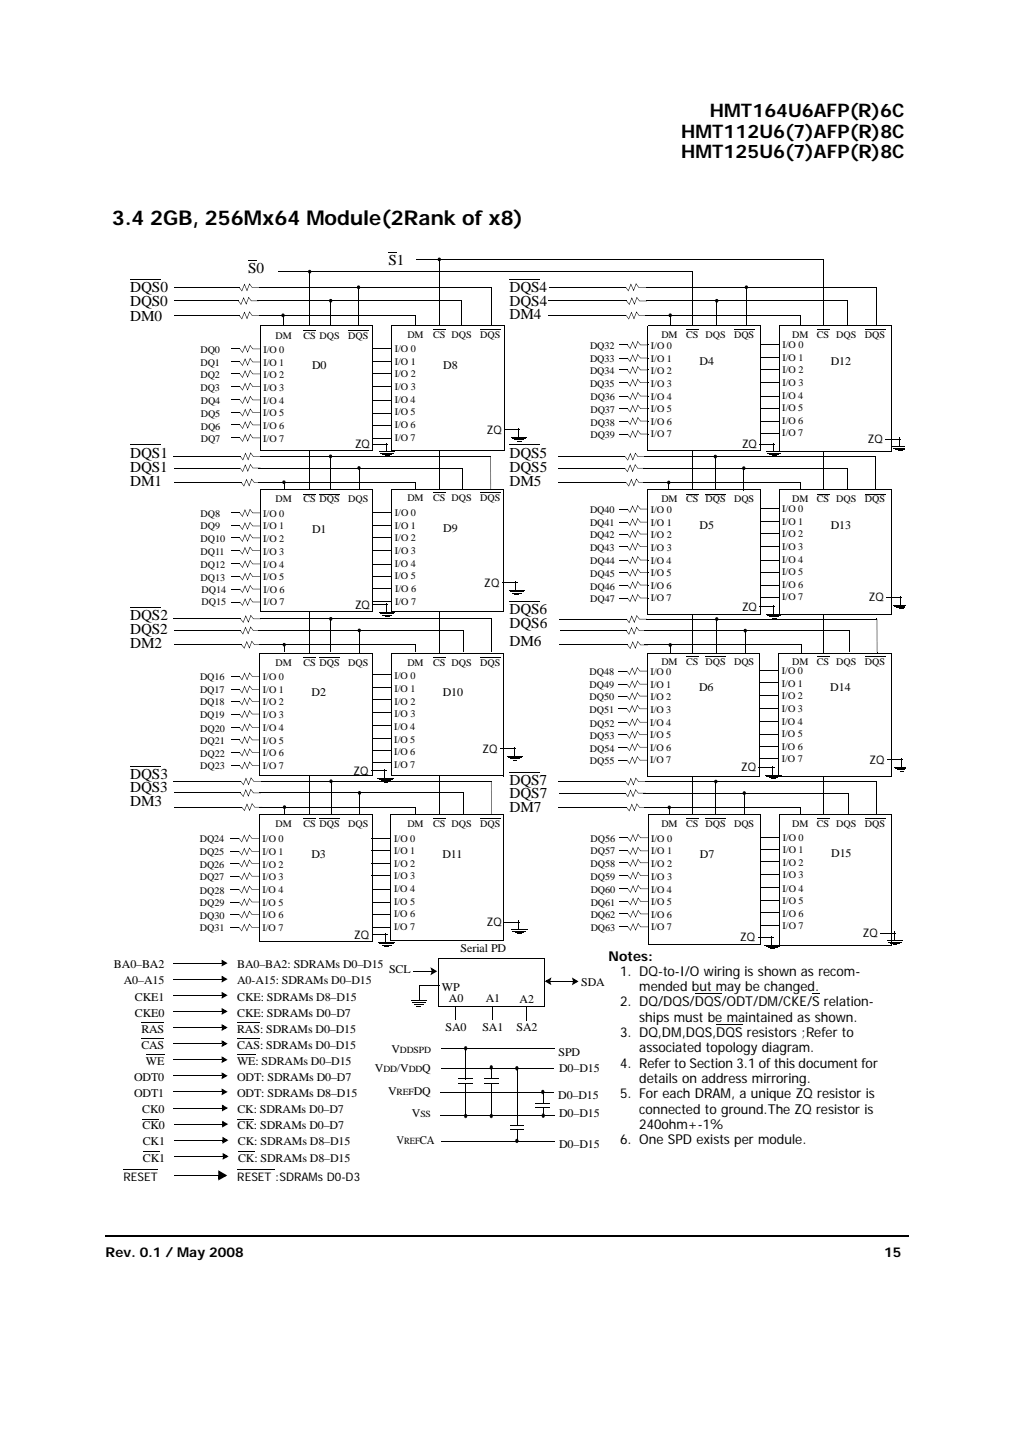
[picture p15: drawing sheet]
<svg xmlns="http://www.w3.org/2000/svg" width="210mm" height="297mm" viewBox="0 0 210 297" stroke-linecap="round" stroke-linejoin="round" font-family="sans-serif">
<defs><g id="words">
<text font-size="4.2" x="23.2" y="46.6">3.4 2GB, 256Mx64 Module(2Rank of x8)</text>
<g font-size="3.9">
<text x="141.3" y="28.6">HMT112U6(7)AFP(R)8C</text>
<text x="147.3" y="24.4">HMT164U6AFP(R)6C</text>
<text x="141.3" y="32.8">HMT125U6(7)AFP(R)8C</text>
</g>
<g font-size="3.1">
<text x="51.5" y="56.7">S0</text>
<text x="80.6" y="54.9">S1</text>
<text x="27" y="63.4">DQS0</text>
<text x="27" y="60.5">DQS0</text>
<text x="105.7" y="63.4">DQS4</text>
<text x="105.7" y="60.5">DQS4</text>
<text x="27" y="66.7">DM0</text>
<text x="105.7" y="66.1">DM4</text>
<text x="27" y="94.9">DQS1</text>
<text x="105.7" y="94.9">DQS5</text>
<text x="27" y="100.8">DM1</text>
<text x="27" y="97.8">DQS1</text>
<text x="105.7" y="100.8">DM5</text>
<text x="105.7" y="97.8">DQS5</text>
<text x="27" y="128.6">DQS2</text>
<text x="27" y="131.4">DQS2</text>
<text x="105.7" y="127.4">DQS6</text>
<text x="105.7" y="130.2">DQS6</text>
<text x="27" y="134.4">DM2</text>
<text x="105.7" y="133.9">DM6</text>
<text x="27" y="161.7">DQS3</text>
<text x="27" y="167.3">DM3</text>
<text x="27" y="164.3">DQS3</text>
<text x="105.7" y="162.8">DQS7</text>
<text x="105.7" y="165.5">DQS7</text>
<text x="105.7" y="168.5">DM7</text>
</g>
<g font-size="2.8">
<text x="126.2" y="199.2">Notes:</text>
<text x="128.6" y="202.4">1. DQ-to-I/O wiring is shown as recom-</text>
<text x="128.6" y="208.8">2. DQ/DQS/DQS/ODT/DM/CKE/S relation-</text>
<text x="132.6" y="205.6">mended but may be changed.</text>
<text x="128.6" y="215.1">3. DQ,DM,DQS,DQS resistors ;Refer to</text>
<text x="132.6" y="211.9">ships must be maintained as shown.</text>
<text x="128.7" y="221.5">4. Refer to Section 3.1 of this document for</text>
<text x="132.6" y="218.3">associated topology diagram.</text>
<text x="128.6" y="227.8">5. For each DRAM, a unique ZQ resistor is</text>
<text x="132.6" y="224.6">details on address mirroring.</text>
<text x="132.6" y="231">connected to ground.The ZQ resistor is</text>
<text x="128.6" y="237.3">6. One SPD exists per module.</text>
<text x="132.6" y="234.2">240ohm+-1%</text>
<text x="21.9" y="260.7">Rev. 0.1 / May 2008</text>
<text x="183.4" y="260.7">15</text>
</g>
<g font-size="2.5">
<text x="101" y="90">ZQ</text>
<text x="73.6" y="93">ZQ</text>
<text x="153.9" y="93">ZQ</text>
<text x="180" y="91.9">ZQ</text>
<text x="100.5" y="121.7">ZQ</text>
<text x="180.2" y="124.7">ZQ</text>
<text x="73.6" y="126.3">ZQ</text>
<text x="153.9" y="126.7">ZQ</text>
<text x="73.3" y="160.7">ZQ</text>
<text x="100.1" y="156.1">ZQ</text>
<text x="153.7" y="160">ZQ</text>
<text x="180.4" y="158.4">ZQ</text>
<text x="73.5" y="194.7">ZQ</text>
<text x="101" y="192.1">ZQ</text>
<text x="153.5" y="195.3">ZQ</text>
<text x="178.9" y="194.4">ZQ</text>
<text x="107.8" y="208">A2</text>
<text x="25.6" y="244.9">RESET</text>
<text x="49.2" y="244.9">RESET :SDRAMs D0-D3</text>
</g>
<g font-size="2.4">
<text x="64.7" y="76.5">D0</text>
<text x="91.9" y="76.5">D8</text>
<text x="145.1" y="75.7">D4</text>
<text x="172.3" y="75.6">D12</text>
<text x="64.7" y="110.5">D1</text>
<text x="91.9" y="110.4">D9</text>
<text x="145.1" y="109.7">D5</text>
<text x="172.3" y="109.6">D13</text>
<text x="145" y="143.3">D6</text>
<text x="172.2" y="143.3">D14</text>
<text x="64.6" y="144.4">D2</text>
<text x="91.8" y="144.3">D10</text>
<text x="64.6" y="178">D3</text>
<text x="91.8" y="178">D11</text>
<text x="145.2" y="177.9">D7</text>
<text x="172.4" y="177.8">D15</text>
<text x="95.5" y="197.5">Serial PD</text>
<text x="23.6" y="200.9">BA0–BA2</text>
<text x="49.2" y="200.9">BA0–BA2: SDRAMs D0–D15</text>
<text x="80.7" y="201.8">SCL</text>
<text x="25.7" y="204.2">A0–A15</text>
<text x="28" y="207.5">CKE1</text>
<text x="49.2" y="204.2">A0-A15: SDRAMs D0–D15</text>
<text x="49.2" y="207.5">CKE: SDRAMs D8–D15</text>
<text x="91.7" y="205.5">WP</text>
<text x="93.1" y="207.9">A0</text>
<text x="100.8" y="207.9">A1</text>
<text x="120.5" y="204.5">SDA</text>
<text x="28" y="210.9">CKE0</text>
<text x="29.3" y="214.2">RAS</text>
<text x="49.2" y="214.2">RAS: SDRAMs D0–D15</text>
<text x="49.2" y="210.9">CKE: SDRAMs D0–D7</text>
<text x="92.4" y="213.8">SA0</text>
<text x="100.1" y="213.8">SA1</text>
<text x="107.1" y="213.8">SA2</text>
<text x="29.3" y="217.6">CAS</text>
<text x="30.3" y="220.9">WE</text>
<text x="49.2" y="217.6">CAS: SDRAMs D0–D15</text>
<text x="49.2" y="220.9">WE: SDRAMs D0–D15</text>
<text x="81.2" y="218.5">V</text>
<text x="115.8" y="219.1">SPD</text>
<text x="27.8" y="224.2">ODT0</text>
<text x="27.8" y="227.6">ODT1</text>
<text x="49.2" y="224.2">ODT: SDRAMs D0–D7</text>
<text x="49.2" y="227.6">ODT: SDRAMs D8–D15</text>
<text x="77.8" y="222.3">V</text>
<text x="80.5" y="227.1">V</text>
<text x="82.3" y="222.3">/V</text>
<text x="85.8" y="227.1">DQ</text>
<text x="87.6" y="222.3">Q</text>
<text x="115.8" y="228">D0–D15</text>
<text x="116" y="222.4">D0–D15</text>
<text x="29.5" y="230.9">CK0</text>
<text x="49.2" y="230.9">CK: SDRAMs D0–D7</text>
<text x="85.4" y="231.6">V</text>
<text x="116" y="231.7">D0–D15</text>
<text x="29.6" y="234.3">CK0</text>
<text x="29.6" y="237.6">CK1</text>
<text x="49.3" y="234.3">CK: SDRAMs D0–D7</text>
<text x="49.3" y="237.6">CK: SDRAMs D8–D15</text>
<text x="82.3" y="237.3">V</text>
<text x="87.1" y="237.3">CA</text>
<text x="116" y="238.1">D0–D15</text>
<text x="29.7" y="240.9">CK1</text>
<text x="49.4" y="240.9">CK: SDRAMs D8–D15</text>
</g>
<g font-size="2.1">
<text x="57.1" y="70.3">DM</text>
<text x="62.9" y="70.3">CS DQS</text>
<text x="72.2" y="70.3">DQS</text>
<text x="84.5" y="70">DM</text>
<text x="89.8" y="70">CS DQS</text>
<text x="99.6" y="70">DQS</text>
<text x="137.2" y="70.1">DM</text>
<text x="142.3" y="70.1">CS</text>
<text x="146.3" y="70.1">DQS</text>
<text x="152.3" y="70.1">DQS</text>
<text x="164.3" y="70.1">DM</text>
<text x="169.4" y="70.1">CS DQS</text>
<text x="179.4" y="70.1">DQS</text>
<text x="41.6" y="73.2">DQ0</text>
<text x="41.6" y="75.8">DQ1</text>
<text x="54.6" y="73.2">I/O 0</text>
<text x="54.6" y="75.8">I/O 1</text>
<text x="81.9" y="73">I/O 0</text>
<text x="81.9" y="75.6">I/O 1</text>
<text x="122.4" y="72.4">DQ32</text>
<text x="122.4" y="75">DQ33</text>
<text x="122.4" y="77.6">DQ34</text>
<text x="135" y="72.4">I/O 0</text>
<text x="135" y="75">I/O 1</text>
<text x="135" y="77.6">I/O 2</text>
<text x="162.3" y="72.2">I/O 0</text>
<text x="162.3" y="74.8">I/O 1</text>
<text x="162.3" y="77.4">I/O 2</text>
<text x="41.6" y="78.4">DQ2</text>
<text x="41.6" y="81">DQ3</text>
<text x="41.6" y="83.9">DQ4</text>
<text x="54.6" y="83.8">I/O 4</text>
<text x="54.6" y="78.4">I/O 2</text>
<text x="54.6" y="81">I/O 3</text>
<text x="81.9" y="83.6">I/O 4</text>
<text x="81.9" y="78.3">I/O 2</text>
<text x="81.9" y="80.9">I/O 3</text>
<text x="122.4" y="80.2">DQ35</text>
<text x="122.4" y="83.1">DQ36</text>
<text x="135" y="82.9">I/O 4</text>
<text x="135" y="80.2">I/O 3</text>
<text x="162.3" y="82.7">I/O 4</text>
<text x="162.3" y="80">I/O 3</text>
<text x="41.6" y="86.5">DQ5</text>
<text x="41.6" y="89.1">DQ6</text>
<text x="54.6" y="86.4">I/O 5</text>
<text x="54.6" y="89">I/O 6</text>
<text x="81.9" y="86.2">I/O 5</text>
<text x="81.9" y="88.8">I/O 6</text>
<text x="122.4" y="85.7">DQ37</text>
<text x="122.4" y="88.3">DQ38</text>
<text x="135" y="85.5">I/O 5</text>
<text x="135" y="88.1">I/O 6</text>
<text x="162.3" y="85.3">I/O 5</text>
<text x="162.3" y="87.9">I/O 6</text>
<text x="41.6" y="91.7">DQ7</text>
<text x="54.6" y="91.6">I/O 7</text>
<text x="81.9" y="91.4">I/O 7</text>
<text x="122.4" y="90.9">DQ39</text>
<text x="135" y="90.7">I/O 7</text>
<text x="162.3" y="90.5">I/O 7</text>
<text x="41.6" y="107.2">DQ8</text>
<text x="54.6" y="107.2">I/O 0</text>
<text x="57.1" y="104.2">DM</text>
<text x="62.9" y="104.2">CS DQS</text>
<text x="72.2" y="104.2">DQS</text>
<text x="81.9" y="107">I/O 0</text>
<text x="84.5" y="104">DM</text>
<text x="89.8" y="104">CS DQS</text>
<text x="99.6" y="104">DQS</text>
<text x="122.4" y="106.4">DQ40</text>
<text x="135" y="106.4">I/O 0</text>
<text x="137.2" y="104.2">DM</text>
<text x="142.3" y="104.2">CS DQS</text>
<text x="152.3" y="104.2">DQS</text>
<text x="162.3" y="106.2">I/O 0</text>
<text x="164.3" y="104.2">DM</text>
<text x="169.4" y="104.2">CS</text>
<text x="173.5" y="104.2">DQS</text>
<text x="179.4" y="104.2">DQS</text>
<text x="41.6" y="109.8">DQ9</text>
<text x="41.6" y="112.4">DQ10</text>
<text x="54.6" y="109.8">I/O 1</text>
<text x="54.6" y="112.4">I/O 2</text>
<text x="81.9" y="109.6">I/O 1</text>
<text x="81.9" y="112.2">I/O 2</text>
<text x="122.4" y="109">DQ41</text>
<text x="122.4" y="111.6">DQ42</text>
<text x="135" y="109">I/O 1</text>
<text x="135" y="111.6">I/O 2</text>
<text x="162.3" y="108.8">I/O 1</text>
<text x="162.3" y="111.4">I/O 2</text>
<text x="41.6" y="115">DQ11</text>
<text x="41.6" y="117.9">DQ12</text>
<text x="54.6" y="117.8">I/O 4</text>
<text x="54.6" y="115">I/O 3</text>
<text x="81.9" y="117.5">I/O 4</text>
<text x="81.9" y="114.8">I/O 3</text>
<text x="122.4" y="114.2">DQ43</text>
<text x="122.4" y="117.1">DQ44</text>
<text x="122.4" y="119.7">DQ45</text>
<text x="135" y="116.9">I/O 4</text>
<text x="135" y="119.5">I/O 5</text>
<text x="135" y="114.2">I/O 3</text>
<text x="162.2" y="116.7">I/O 4</text>
<text x="162.2" y="119.3">I/O 5</text>
<text x="162.3" y="114">I/O 3</text>
<text x="41.6" y="120.5">DQ13</text>
<text x="41.8" y="123.1">DQ14</text>
<text x="41.8" y="125.5">DQ15</text>
<text x="54.6" y="120.4">I/O 5</text>
<text x="54.7" y="125.6">I/O 7</text>
<text x="54.7" y="123">I/O 6</text>
<text x="81.9" y="120.1">I/O 5</text>
<text x="82" y="125.5">I/O 7</text>
<text x="82" y="122.7">I/O 6</text>
<text x="122.4" y="122.3">DQ46</text>
<text x="122.4" y="124.9">DQ47</text>
<text x="135" y="122.1">I/O 6</text>
<text x="135" y="124.7">I/O 7</text>
<text x="162.2" y="121.9">I/O 6</text>
<text x="162.2" y="124.5">I/O 7</text>
<text x="137.2" y="138">DM</text>
<text x="142.3" y="138">CS DQS</text>
<text x="152.3" y="138">DQS</text>
<text x="164.3" y="138">DM</text>
<text x="169.4" y="138">CS</text>
<text x="173.5" y="138">DQS</text>
<text x="179.4" y="138">DQS</text>
<text x="41.5" y="141.1">DQ16</text>
<text x="41.5" y="143.7">DQ17</text>
<text x="54.5" y="141.1">I/O 0</text>
<text x="54.5" y="143.7">I/O 1</text>
<text x="57.1" y="138.1">DM</text>
<text x="62.9" y="138.1">CS DQS</text>
<text x="72.2" y="138.1">DQS</text>
<text x="81.8" y="140.9">I/O 0</text>
<text x="81.8" y="143.5">I/O 1</text>
<text x="84.5" y="138.1">DM</text>
<text x="89.8" y="138.1">CS DQS</text>
<text x="99.6" y="138.1">DQS</text>
<text x="122.3" y="140.1">DQ48</text>
<text x="122.3" y="142.6">DQ49</text>
<text x="134.9" y="140.1">I/O 0</text>
<text x="134.9" y="142.6">I/O 1</text>
<text x="162.2" y="139.8">I/O 0</text>
<text x="162.2" y="142.5">I/O 1</text>
<text x="41.5" y="146.3">DQ18</text>
<text x="41.5" y="148.9">DQ19</text>
<text x="54.5" y="146.3">I/O 2</text>
<text x="54.5" y="148.9">I/O 3</text>
<text x="81.8" y="146.1">I/O 2</text>
<text x="81.8" y="148.7">I/O 3</text>
<text x="122.3" y="145.2">DQ50</text>
<text x="122.3" y="147.8">DQ51</text>
<text x="134.9" y="145.2">I/O 2</text>
<text x="134.9" y="147.8">I/O 3</text>
<text x="162.2" y="145.1">I/O 2</text>
<text x="162.2" y="147.7">I/O 3</text>
<text x="41.5" y="151.8">DQ20</text>
<text x="41.5" y="154.4">DQ21</text>
<text x="54.5" y="151.6">I/O 4</text>
<text x="54.5" y="154.2">I/O 5</text>
<text x="81.8" y="151.4">I/O 4</text>
<text x="81.8" y="154.1">I/O 5</text>
<text x="122.3" y="150.7">DQ52</text>
<text x="122.3" y="153.3">DQ53</text>
<text x="122.3" y="155.9">DQ54</text>
<text x="134.9" y="150.6">I/O 4</text>
<text x="134.9" y="153.2">I/O 5</text>
<text x="134.9" y="155.8">I/O 6</text>
<text x="162.2" y="150.4">I/O 4</text>
<text x="162.2" y="153">I/O 5</text>
<text x="162.2" y="155.6">I/O 6</text>
<text x="41.5" y="157">DQ22</text>
<text x="41.5" y="159.6">DQ23</text>
<text x="54.5" y="156.8">I/O 6</text>
<text x="54.5" y="159.4">I/O 7</text>
<text x="81.8" y="156.6">I/O 6</text>
<text x="81.8" y="159.2">I/O 7</text>
<text x="122.3" y="158.5">DQ55</text>
<text x="134.9" y="158.4">I/O 7</text>
<text x="162.2" y="158.2">I/O 7</text>
<text x="57.1" y="171.6">DM</text>
<text x="62.9" y="171.6">CS DQS</text>
<text x="72.2" y="171.6">DQS</text>
<text x="84.5" y="171.6">DM</text>
<text x="89.8" y="171.6">CS DQS</text>
<text x="99.6" y="171.6">DQS</text>
<text x="137.2" y="171.6">DM</text>
<text x="142.3" y="171.6">CS DQS</text>
<text x="152.3" y="171.6">DQS</text>
<text x="164.3" y="171.6">DM</text>
<text x="169.4" y="171.6">CS</text>
<text x="173.5" y="171.6">DQS</text>
<text x="179.4" y="171.6">DQS</text>
<text x="41.4" y="174.8">DQ24</text>
<text x="41.4" y="177.4">DQ25</text>
<text x="41.4" y="180">DQ26</text>
<text x="54.5" y="174.8">I/O 0</text>
<text x="54.5" y="177.4">I/O 1</text>
<text x="54.5" y="180">I/O 2</text>
<text x="81.7" y="174.6">I/O 0</text>
<text x="81.7" y="177.2">I/O 1</text>
<text x="81.7" y="179.7">I/O 2</text>
<text x="122.5" y="174.6">DQ56</text>
<text x="122.5" y="177.2">DQ57</text>
<text x="122.5" y="179.8">DQ58</text>
<text x="135.1" y="174.6">I/O 0</text>
<text x="135.1" y="177.2">I/O 1</text>
<text x="135.1" y="179.8">I/O 2</text>
<text x="162.3" y="174.4">I/O 0</text>
<text x="162.3" y="177">I/O 1</text>
<text x="162.3" y="179.6">I/O 2</text>
<text x="41.4" y="182.6">DQ27</text>
<text x="41.5" y="185.4">DQ28</text>
<text x="54.4" y="185.3">I/O 4</text>
<text x="54.5" y="182.6">I/O 3</text>
<text x="81.7" y="185.1">I/O 4</text>
<text x="81.7" y="182.4">I/O 3</text>
<text x="122.5" y="182.4">DQ59</text>
<text x="122.5" y="185.3">DQ60</text>
<text x="135" y="185.1">I/O 4</text>
<text x="135.1" y="182.4">I/O 3</text>
<text x="162.3" y="185">I/O 4</text>
<text x="162.3" y="182.2">I/O 3</text>
<text x="41.5" y="188">DQ29</text>
<text x="41.5" y="190.6">DQ30</text>
<text x="54.4" y="187.9">I/O 5</text>
<text x="54.4" y="190.5">I/O 6</text>
<text x="81.7" y="187.7">I/O 5</text>
<text x="81.7" y="190.3">I/O 6</text>
<text x="122.5" y="187.9">DQ61</text>
<text x="122.5" y="190.5">DQ62</text>
<text x="135" y="187.7">I/O 5</text>
<text x="135" y="190.4">I/O 6</text>
<text x="162.3" y="187.5">I/O 5</text>
<text x="162.3" y="190.1">I/O 6</text>
<text x="41.5" y="193.2">DQ31</text>
<text x="54.4" y="193.1">I/O 7</text>
<text x="81.7" y="192.9">I/O 7</text>
<text x="122.5" y="193.1">DQ63</text>
<text x="135" y="192.9">I/O 7</text>
<text x="162.3" y="192.7">I/O 7</text>
</g>
<g font-size="1.9">
<text x="83" y="218.5">DDSPD</text>
<text x="79.5" y="222.3">DD</text>
<text x="82.3" y="227.1">REF</text>
<text x="84.8" y="222.3">DD</text>
<text x="87.2" y="231.6">SS</text>
<text x="83.8" y="237.3">REF</text>
</g>
</g></defs>
<path d="M21.8 256.2h.2v.3h-.2z" fill="#000"/>
<path d="M22 256.3h166.3" fill="none" stroke="#000" stroke-width=".36"/>
<g fill="#fff">
<path d="M22.2 22.6h29.7v12.2h-29.7z"/>
<path d="M22 36.5h165v1.4h-165z"/>
</g>
<g fill="#000">
<path d="M64.2 56.3h.1zM143.6 56.4h.1zM170.7 53.8h.1zM68.5 67.5l.1 .1zM77.3 85.6v.1zM77.3 90.8v.1zM77.3 83l.1 .1zM77.3 88.2l.1 .1zM161.5 139v.1zM81.1 139.9l.1 .1zM81.1 142.5l.1 .1zM81.1 145.1l.1 .1z"/>
<path d="M81.1 147.8l.1 .1zM81.1 150.4l.1 .1zM81.1 153.1l.1 .1zM81.1 155.6l.1 .1zM81.1 158.2l.1 .1zM161.5 141.6v.1zM161.5 144.2v.1zM161.5 146.9v.1zM161.5 149.5v.1zM161.5 152.2v.1zM161.5 154.7v.1zM161.5 157.3v.1z"/>
<path d="M91.1 168.9h.1zM161.7 173.6v.1zM161.7 176.1v.2zM161.7 178.7v.1zM161.7 181.4v.1zM161.7 184.1v.1zM161.7 186.8v.1zM161.7 189.3v.1zM161.7 191.9v.1z"/>
</g>
<g fill="none" stroke="#000" stroke-width=".21">
<path d="M64.2 56.3v112.8M91.1 53.8v115.1M143.6 56.4v112.7M170.7 53.8v115.1M68.6 62.3v5.2M77.3 85.7h4M77.3 90.9h4M77.4 83.1h3.9M77.4 88.3h3.9M77.2 140h3.9M157.6 139.1h3.9M77.2 142.5h3.9"/>
<path d="M77.2 145.1h3.9M77.2 147.8h3.9M77.2 150.5h3.9M77.2 153.2h3.9M77.2 155.6h3.9M77.2 158.2h3.9M157.6 141.6h3.9M157.6 144.2h3.9M157.6 146.9h3.9M157.6 149.6h3.9M157.6 152.3h3.9M157.6 154.8h3.9"/>
<path d="M157.6 157.3h3.9M157.8 173.6h3.9M157.8 176.2h3.9M157.8 178.8h3.9M157.8 181.5h3.9M157.8 184.2h3.9M157.8 186.8h3.9M157.8 189.3h3.9M157.8 191.9h3.9"/>
</g>
<path d="M54 67.6h23.3v25.9h-23.3z" fill="#fff"/>
<path d="M54 67.6h23.4M54 67.5v26M77.3 67.6v26M77.3 72.3h4M77.3 77.5h4M77.4 74.9h3.9M54 93.5h23.3M77.3 80.1h4" fill="none" stroke="#000" stroke-width=".21"/>
<path d="M77.3 72.3v.1zM77.3 77.5v.1zM77.3 74.9l.1 .1zM77.3 80.1v.1z" fill="#000"/>
<path d="M81.2 67.5h23.3v26h-23.3z" fill="#fff"/>
<path d="M53.8 65.4h32.3M58.5 65.2h.4l-.1 .5-.3-.1zM81.2 67.6h23.4M81.2 67.5v26M104.6 67.5v26.1M81.2 93.5h23.3M77.2 117h4.1M77.2 119.6h4.1" fill="none" stroke="#000" stroke-width=".21"/>
<path d="M86.1 65.4l.1 .1z" fill="#000"/>
<path d="M58.5 65.2h.4l-.1 .5-.3-.1z" fill-rule="evenodd" fill="#000"/>
<path d="M54 101.6h23.3v25.2h-23.3z" fill="#fff"/>
<path d="M54 101.6h23.4M54 101.5v25.3M77.3 108.9h4M77.3 111.5h4M77.3 106.3h4M77.3 114.1h4M77.3 101.6v25.3M54 126.8h23.3" fill="none" stroke="#000" stroke-width=".21"/>
<path d="M81.2 101.5h23.3v25.3h-23.3z" fill="#fff"/>
<path d="M58.7 99.8h.4l-.1 .5-.3-.1zM81.2 101.5h23.4M81.2 101.5v25.3M104.5 101.5v25.4M81.2 126.8h23.3" fill="none" stroke="#000" stroke-width=".21"/>
<path d="M58.7 99.8h.4l-.1 .5-.3-.1z" fill-rule="evenodd" fill="#000"/>
<path d="M53.9 135.5h23.3v25.4h-23.3z" fill="#fff"/>
<path d="M53.9 135.5h23.4M53.9 135.4v25.5M77.2 135.5v25.5M53.9 160.9h23.3" fill="none" stroke="#000" stroke-width=".21"/>
<path d="M81.1 135.4h23.3v25.5h-23.3z" fill="#fff"/>
<path d="M81.1 135.5h23.4M81.1 135.4v25.5M104.4 135.4v25.6M81.1 160.9h23.3M77.1 187.1h4M77.2 189.7h3.9M77.2 184.6h3.9M77.2 192.3h3.9" fill="none" stroke="#000" stroke-width=".21"/>
<path d="M53.8 169h23.4v26.3h-23.4z" fill="#fff"/>
<path d="M53.8 169h23.4M53.9 168.9v26.4M77.1 173.9h4M77.1 176.4h4M77.1 179h4M77.2 169v26.3M53.8 195.3h23.4M77.1 181.6h4" fill="none" stroke="#000" stroke-width=".21"/>
<path d="M81.1 169h23.3v26.1h-23.3z" fill="#fff"/>
<path d="M157.8 82.2h3.8M157.8 84.8h3.8M157.8 87.4h3.8M157.8 90h3.8M81.1 169h23.3M81.1 168.9v26.2M104.4 169v26.2M81 195.1h23.4" fill="none" stroke="#000" stroke-width=".21"/>
<path d="M157.7 82.2l.1 .1zM157.7 84.8l.1 .1zM157.7 87.3l.1 .1z" fill="#000"/>
<path d="M134.4 67.6h23.3v25.9h-23.3z" fill="#fff"/>
<path d="M134.4 67.6h23.4M134.4 67.6v25.9M157.7 71.5h3.9M157.7 79.3h3.9M157.7 74.1h3.9M157.7 76.7h3.9M157.7 67.6v25.9M134.3 93.5h23.4" fill="none" stroke="#000" stroke-width=".21"/>
<path d="M161.6 67.6h23.3v26.1h-23.3z" fill="#fff"/>
<path d="M133.9 65.4h32.2M161.6 67.6h23.4M161.6 67.5v26.2M184.9 67.6v26.1M161.5 93.7h23.4M157.7 116.2h3.9M157.7 118.8h3.9M157.7 121.4h3.9M157.7 124h3.9" fill="none" stroke="#000" stroke-width=".21"/>
<path d="M134.4 101.6h23.3v25.9h-23.3z" fill="#fff"/>
<path d="M134.4 101.6h23.4M134.4 101.5v26M157.6 105.5h4M157.7 108.1h3.9M157.7 110.7h3.9M157.7 113.3h3.9M157.7 101.6v26M134.3 127.5h23.4" fill="none" stroke="#000" stroke-width=".21"/>
<path d="M161.6 101.5h23.3v26h-23.3z" fill="#fff"/>
<path d="M161.6 101.5h23.4M161.6 101.5v26M184.9 101.5v26.1M161.5 127.5h23.4" fill="none" stroke="#000" stroke-width=".21"/>
<path d="M134.3 135.5h23.3v25.6h-23.3z" fill="#fff"/>
<path d="M134.3 135.5h23.4M134.3 135.4v25.7M157.6 135.5v25.6M134.2 161.1h23.4" fill="none" stroke="#000" stroke-width=".21"/>
<path d="M161.5 135.4h23.3v25.7h-23.3z" fill="#fff"/>
<path d="M161.5 135.5h23.4M161.5 135.4v25.7M184.8 135.4v25.8M161.5 161.1h23.3" fill="none" stroke="#000" stroke-width=".21"/>
<path d="M134.5 169h23.3v26.8h-23.3z" fill="#fff"/>
<path d="M134.5 169h23.3M134.5 168.9v26.9M157.8 169v26.9M134.4 195.8h23.4" fill="none" stroke="#000" stroke-width=".21"/>
<path d="M161.7 169h23.3v27h-23.3z" fill="#fff"/>
<path d="M161.7 169h23.4M161.7 168.9v27.1M185 169v27.1M161.6 196h23.4" fill="none" stroke="#000" stroke-width=".21"/>
<path d="M91 198.7h22v10.1h-22z" fill="#fff"/>
<g fill="none" stroke="#000" stroke-width=".21">
<path d="M64.1 56.2h.3l-.1 .4h-.2zM90.9 53.6h.4v.4h-.4zM154.8 59.6v8M62.9 68.5h2.6M68.4 62.2h.4v.4h-.4zM74.5 97v4.6M77.3 124.7h3.9M77.3 122.2h3.9M91 198.7h22.1M91 198.7v10.1M113 198.7v10.2M29.3 212.2h4.8"/>
<path d="M29.3 215.5h4.8M30.3 218.8h3.8M49.2 212.2h4.7M49.2 215.5h4.7M49.2 218.8h3.8M91 208.8h22M94.5 208.8v2.9M102.2 208.8v2.9M114.2 203.6h4.6M91.3 231.4h23.7M91.3 226.6h23.5M91.4 221.6h23.4"/>
<path d="M111.1 228.9h2.9M111.1 229.7h2.9M112.7 226.7v2.1"/>
<circle cx="74.4" cy="97.1" r=".27"/>
</g>
<g fill="#000">
<path d="M51.5 54h1.7v.1h-1.7zM80.6 52.2h1.7v.2h-1.7zM48 72.3h1.8v.1h-1.8zM48 75h1.8v.1h-1.8zM48 77.5h1.8v.1h-1.8zM49.8 72.3l.5 .8h-.1zM49.8 75l.5 .8h-.1zM49.8 77.5l.5 .8h-.1zM54 72.3v.1zM50.8 71.6l.6 1.4h-.1l.6-1.4 .6 .7-.1 .1 1.6-.1v.1h-1.6l-.6-.8 .1 .1-.5 1.5-.6-1.5 .1 .1-.6 1.4-.1-.1zM54 75v.1zM50.8 74.3l.6 1.4-.1 .1 .6-1.5 .6 .8h-.1l1.6-.1v.1h-1.6l-.6-.8 .1 .1-.5 1.5-.6-1.5 .1 .1-.6 1.4-.1-.1z"/>
<path d="M54 77.5v.1zM50.8 76.8l.6 1.4h-.1l.6-1.4 .6 .7-.1 .1 1.6-.1v.1h-1.6l-.6-.8 .1 .1-.5 1.5-.6-1.5 .1 .1-.6 1.4-.1-.1zM128.4 71.5h1.8v.1h-1.8zM128.4 74.2h1.8v.1h-1.8zM128.4 76.7h1.8v.1h-1.8zM128.4 79.3h1.8v.1h-1.8zM130.2 71.5l.5 .7-.1 .1zM130.2 74.2l.5 .8h-.1zM130.2 76.7l.5 .7-.1 .1zM134.4 71.5v.1zM131.2 70.8l.6 1.4h-.1l.6-1.5 .6 .8-.1 .1 1.6-.1v.1h-1.6l-.6-.8h.2l-.6 1.6-.6-1.5 .1 .1-.6 1.4-.1-.2zM134.4 74.2v.1z"/>
<path d="M131.2 73.5l.6 1.4-.1 .1 .6-1.6 .6 .8-.1 .1 1.6-.1v.1h-1.6l-.6-.8 .2 .1-.6 1.5-.6-1.5 .1 .1-.6 1.4-.1-.1zM134.4 76.7v.1zM131.2 76l.6 1.4h-.1l.6-1.5 .6 .8-.1 .1 1.6-.1v.1h-1.6l-.6-.8 .2 .1-.6 1.5-.6-1.5h.1l-.6 1.5-.1-.2zM134.4 79.3v.1zM131.2 78.6l.6 1.4-.1 .1 .6-1.6 .6 .9h-.1l1.6-.1v.1h-1.6l-.6-.8 .2 .1-.6 1.5-.6-1.5 .1 .1-.6 1.4-.1-.1zM48 80.1h1.8v.1h-1.8zM48 82.9h1.8v.1h-1.8zM48 85.5h1.8v.1h-1.8zM48 88.1h1.8v.1h-1.8zM48 90.8h1.8v.1h-1.8zM49.8 80.1l.5 .8h-.1zM49.8 82.9l.6 .8h-.1z"/>
<path d="M49.8 85.5l.6 .8h-.1zM49.8 88.1l.6 .7-.1 .1zM49.8 90.8l.6 .7-.1 .1zM54 80.1v.1zM50.8 79.4l.6 1.4-.1 .1 .6-1.5 .6 .8h-.1l1.6-.1v.1h-1.6l-.6-.8 .1 .1-.5 1.5-.6-1.5 .1 .1-.6 1.4-.1-.1zM54 82.9l.1 .1zM50.8 82.2l.6 1.4h-.1l.6-1.5 .6 .8-.1 .1 1.6-.1v.1h-1.6l-.5-.8 .1 .1-.6 1.5-.6-1.5 .1 .1-.6 1.4v-.1zM54 85.5l.1 .1zM50.8 84.8l.6 1.4h-.1l.6-1.5 .6 .8-.1 .1 1.6-.1v.1h-1.6l-.5-.8 .1 .1-.6 1.5-.6-1.5 .1 .1-.6 1.4v-.1zM54 88.1l.1 .1zM50.8 87.4l.6 1.4h-.1l.6-1.5 .6 .8-.1 .1 1.6-.1v.1h-1.6l-.5-.8h.1l-.6 1.5-.6-1.4h.1l-.6 1.5v-.2zM54 90.8l.1 .1z"/>
<path d="M50.8 90.1l.6 1.4h-.1l.6-1.5 .6 .8-.1 .1 1.6-.1v.1h-1.6l-.5-.8h.1l-.6 1.5-.6-1.4h.1l-.6 1.5v-.2zM128.4 82.1h1.8v.1h-1.8zM128.4 84.7h1.8v.1h-1.8zM128.4 87.3h1.8v.1h-1.8zM128.4 90h1.8v.1h-1.8zM130.2 79.3l.5 .8h-.1zM130.2 82.1l.5 .7v.1zM130.2 84.7l.5 .7v.1zM130.2 87.3l.5 .7v.1zM130.2 90l.5 .7v.1zM134.4 82.1l.1 .1zM131.2 81.4l.6 1.4h-.1l.6-1.5 .6 .8-.1 .1 1.6-.1v.1h-1.6l-.5-.8h.1l-.6 1.6-.6-1.5 .1 .1-.6 1.4v-.2z"/>
<path d="M134.4 84.7l.1 .1zM131.2 84l.6 1.4h-.1l.6-1.5 .6 .8-.1 .1 1.6-.1v.1h-1.6l-.5-.8 .1 .1-.6 1.5-.6-1.5 .1 .1-.6 1.4v-.2zM134.4 87.3l.1 .1zM131.2 86.6l.6 1.4h-.1l.6-1.5 .6 .8-.1 .1 1.6-.1v.1h-1.6l-.5-.8h.1l-.6 1.5-.6-1.4h.1l-.6 1.5v-.2zM134.4 90l.1 .1zM131.2 89.3l.6 1.4h-.1l.6-1.5 .6 .8-.1 .1 1.6-.1v.1h-1.6l-.5-.8h.1l-.6 1.5-.6-1.4h.1l-.6 1.4v-.1zM48 106.3h1.7v.1h-1.7zM48 109.1h1.7v.1h-1.7zM48 111.5h1.7v.1h-1.7zM48 114.2h1.7v.1h-1.7zM48 116.9h1.8v.1h-1.8zM48 119.5h1.8v.2h-1.8z"/>
<path d="M49.7 106.3l.6 .8h-.1zM49.7 109.1l.6 .7-.1 .1zM49.7 111.5l.6 .8h-.1zM49.7 114.2l.6 .7-.1 .1zM49.8 116.9l.5 .8h-.1zM54 106.3v.1zM50.8 105.6l.6 1.4-.1 .1 .5-1.5 .7 .8h-.1l1.6-.1v.1h-1.6l-.6-.8 .1 .1-.6 1.5-.5-1.5 .1 .1-.6 1.4-.1-.1zM54 109.1v.1zM50.8 108.3l.6 1.4-.1 .1 .5-1.5 .7 .8h-.1h1.6v.1h-1.6l-.6-.8h.1l-.5 1.5-.6-1.4h.1l-.6 1.4-.1-.1zM54 111.5v.1zM50.8 110.8l.6 1.4-.1 .1 .5-1.5 .7 .7-.1 .1 1.6-.1v.1h-1.6l-.6-.8 .1 .1-.6 1.5-.5-1.5 .1 .1-.6 1.4-.1-.1zM54 114.2v.1z"/>
<path d="M50.8 113.5l.6 1.4h-.1l.5-1.5 .7 .8-.1 .1 1.6-.1v.1h-1.6l-.6-.8h.1l-.5 1.5-.6-1.4h.1l-.6 1.4-.1-.1zM54 116.9v.1zM50.8 116.2l.6 1.4-.1 .1 .6-1.5 .6 .7-.1 .1 1.6-.1v.1h-1.6l-.6-.8 .1 .1-.5 1.5-.6-1.4h.1l-.6 1.4-.1-.1zM54 119.5v.2zM50.8 118.8l.6 1.4-.1 .1 .6-1.5 .6 .8h-.1l1.6-.1v.2h-1.6l-.6-.8h.1l-.5 1.5-.6-1.4h.1l-.6 1.4-.1-.1zM58.9 100h.1v1.6h-.1zM128.4 105.5h1.7v.1h-1.7zM128.4 108.2h1.7v.2h-1.7zM128.4 110.7h1.7v.1h-1.7zM128.4 113.3h1.7v.2h-1.7zM128.4 116.1h1.8v.1h-1.8zM128.4 118.7h1.8v.1h-1.8z"/>
<path d="M130.1 105.5l.6 .8h-.1zM130.1 108.2l.6 .8h-.1zM130.1 110.7l.6 .8h-.1zM130.1 113.3l.6 .8-.1 .1zM130.2 116.1l.5 .8h-.1zM130.2 118.7l.5 .8h-.1zM134.4 105.5v.1zM131.2 104.8l.6 1.4-.1 .1 .6-1.5 .5 .8 1.6-.1v.1h-1.6l-.6-.8 .1 .1-.5 1.5-.7-1.5 .2 .1-.6 1.4-.1-.1zM134.4 108.2v.2zM131.2 107.5l.6 1.4-.1 .1 .6-1.5 .5 .8 1.6-.1v.2h-1.6l-.6-.9 .1 .1-.5 1.5-.7-1.4h.2l-.6 1.4-.1-.1zM134.4 110.7v.1zM131.2 110l.6 1.4h-.1l.6-1.5 .5 .8v.1l1.6-.1v.1h-1.6l-.6-.8 .1 .1-.5 1.5-.7-1.5 .2 .1-.6 1.4-.1-.1z"/>
<path d="M134.4 113.3v.2zM131.2 112.6l.6 1.4-.1 .1 .6-1.5 .5 .8 1.6-.1v.2h-1.6l-.6-.9 .1 .1-.5 1.5-.7-1.4h.2l-.6 1.4-.1-.1zM134.4 116.1v.1zM131.2 115.4l.6 1.4h-.1l.6-1.5 .6 .8-.1 .1 1.6-.1v.1h-1.6l-.6-.8 .2 .1-.6 1.5-.6-1.5 .1 .1-.6 1.4-.1-.1zM134.4 118.7v.1zM131.2 118l.6 1.4h-.1l.6-1.5 .6 .8-.1 .1 1.6-.1v.1h-1.6l-.6-.8 .2 .1-.6 1.5-.6-1.5 .1 .1-.6 1.4-.1-.1zM48 122.1h1.8v.1h-1.8zM48 124.8h1.8v.1h-1.8zM49.8 119.5l.5 .8h-.1zM49.8 122.1l.5 .8h-.1zM49.8 124.8l.5 .7-.1 .1zM54 122.1v.1z"/>
<path d="M50.8 121.4l.6 1.4-.1 .1 .6-1.6 .6 .9h-.1l1.6-.1v.1h-1.6l-.6-.8 .1 .1-.5 1.5-.6-1.5 .1 .1-.6 1.4-.1-.1zM54 124.8v.1zM50.8 124.1l.6 1.4h-.1l.6-1.5 .6 .8-.1 .1 1.6-.1v.1h-1.6l-.6-.8 .1 .1-.5 1.5-.6-1.5 .1 .1-.6 1.4-.1-.2zM128.3 139.1h1.7v.2h-1.7zM128.4 121.3h1.8v.1h-1.8zM128.4 124h1.8v.1h-1.8zM130 139.1l.6 .8-.1 .1zM130.2 121.3l.5 .7-.1 .1zM130.2 124l.5 .7-.1 .1zM134.3 139.1v.2zM131.1 138.5l.6 1.3-.1 .1 .6-1.5 .6 .8h-.1l1.6-.1v.2h-1.6l-.6-.8h.1l-.5 1.5-.6-1.4h.1l-.6 1.4-.1-.1zM134.4 121.3v.1z"/>
<path d="M131.2 120.6l.6 1.4h-.1l.6-1.5 .6 .8-.1 .1 1.6-.1v.1h-1.6l-.6-.8h.2l-.6 1.6-.6-1.5 .1 .1-.6 1.4-.1-.2zM134.4 124v.1zM131.2 123.3l.6 1.4h-.1l.6-1.5 .6 .8-.1 .1 1.6-.1v.1h-1.6l-.6-.8h.2l-.6 1.5-.6-1.4h.1l-.6 1.5-.1-.2zM47.9 140.2h1.8v.1h-1.8zM47.9 142.9h1.8v.1h-1.8zM47.9 145.4h1.8v.1h-1.8zM47.9 148.1h1.8v.1h-1.8zM47.9 150.8h1.8v.1h-1.8zM47.9 153.4h1.8v.1h-1.8zM47.9 156h1.8v.1h-1.8zM47.9 158.7h1.8v.1h-1.8zM49.7 140.2l.5 .8h-.1z"/>
<path d="M49.7 142.9l.5 .8h-.1zM49.7 145.4l.5 .8h-.1zM49.7 148.1l.5 .7-.1 .1zM49.7 150.8l.5 .8zM49.7 153.4l.5 .8zM49.7 156l.5 .8zM49.7 158.7l.5 .7v.1zM53.9 140.2v.1zM50.7 139.5l.6 1.4-.1 .1 .6-1.5 .5 .8 1.6-.1v.1h-1.6l-.6-.7h.1l-.5 1.5-.6-1.4h.1l-.6 1.4-.1-.1zM53.9 142.9v.1zM50.7 142.2l.6 1.4-.1 .1 .6-1.5 .5 .8 1.6-.1v.1h-1.6l-.6-.7h.1l-.5 1.5-.6-1.4h.1l-.6 1.4-.1-.1zM53.9 145.4v.1z"/>
<path d="M50.7 144.7l.6 1.4-.1 .1 .6-1.5 .5 .8 1.6-.1v.1h-1.6l-.6-.8 .1 .1-.5 1.5-.6-1.5 .1 .1-.6 1.4-.1-.1zM53.9 148.1v.1zM50.7 147.3l.6 1.4-.1 .1 .6-1.5 .5 .8h1.6v.1h-1.6l-.6-.8h.1l-.5 1.5-.6-1.4h.1l-.6 1.4-.1-.1zM53.9 150.8v.1zM50.7 150.1l.6 1.4-.1 .1 .6-1.5 .6 .8h-.1l1.6-.1v.1h-1.6l-.5-.8 .1 .1-.6 1.5-.6-1.5 .1 .1-.6 1.4v-.1zM53.9 153.4v.1zM50.7 152.7l.6 1.4-.1 .1 .6-1.5 .6 .8h-.1l1.6-.1v.1h-1.6l-.5-.8 .1 .1-.6 1.5-.6-1.5 .1 .1-.6 1.4v-.1zM53.9 156v.1zM50.7 155.3l.6 1.4h-.1l.6-1.5 .6 .8-.1 .1 1.6-.1v.1h-1.6l-.5-.8 .1 .1-.6 1.5-.6-1.5 .1 .1-.6 1.4v-.1zM53.9 158.7v.1zM50.7 158l.6 1.4h-.1l.6-1.5 .6 .8-.1 .1 1.6-.1v.1h-1.6l-.5-.8 .1 .1-.6 1.5-.6-1.5 .1 .1-.6 1.4v-.2zM128.3 141.9h1.7v.1h-1.7z"/>
<path d="M128.3 144.3h1.7v.1h-1.7zM128.3 147h1.7v.1h-1.7zM128.3 149.8h1.8v.1h-1.8zM128.3 152.4h1.8v.1h-1.8zM128.3 154.9h1.8v.1h-1.8zM128.3 157.6h1.8v.1h-1.8zM130 141.9l.6 .7-.1 .1zM130 144.3l.6 .8h-.1zM130 147l.6 .7-.1 .1zM130.1 149.8l.5 .7v.1zM130.1 152.4l.5 .7v.1zM130.1 154.9l.5 .8z"/>
<path d="M130.1 157.6l.5 .8zM134.3 141.9v.1zM131.1 141.2l.6 1.4h-.1l.6-1.5 .6 .8h-.1h1.6v.1h-1.6l-.6-.8h.1l-.5 1.5-.6-1.4h.1l-.6 1.4-.1-.1zM134.3 144.3v.1zM131.1 143.6l.6 1.4-.1 .1 .6-1.5 .6 .8h-.1l1.6-.1v.1h-1.6l-.6-.7h.1l-.5 1.5-.6-1.4h.1l-.6 1.4-.1-.1zM134.3 147v.1zM131.1 146.3l.6 1.4h-.1l.6-1.5 .6 .8-.1 .1 1.6-.1v.1h-1.6l-.6-.8h.1l-.5 1.5-.6-1.4h.1l-.6 1.5-.1-.2zM134.3 149.8v.1zM131.1 149l.6 1.4-.1 .1 .6-1.5 .6 .8h-.1h1.6v.1h-1.6l-.6-.8h.1l-.5 1.5-.6-1.4h.1l-.6 1.4v-.1zM134.3 152.4v.1zM131.1 151.6l.6 1.4-.1 .1 .6-1.5 .6 .8h-.1h1.6v.1h-1.6l-.6-.8h.1l-.5 1.5-.6-1.4h.1l-.6 1.4v-.1zM134.3 154.9v.1z"/>
<path d="M131.1 154.2l.6 1.4-.1 .1 .6-1.5 .6 .8h-.1l1.6-.1v.1h-1.6l-.6-.8 .1 .1-.5 1.5-.6-1.5 .1 .1-.6 1.4v-.1zM134.3 157.6v.1zM131.1 156.9l.6 1.4h-.1l.6-1.4 .6 .7-.1 .1 1.6-.1v.1h-1.6l-.6-.8 .1 .1-.5 1.5-.6-1.5 .1 .1-.6 1.4v-.1zM47.9 173.9h1.7v.1h-1.7zM47.9 176.6h1.7v.1h-1.7zM47.9 179h1.7v.2h-1.7zM49.6 173.9l.6 .7-.1 .1zM49.6 176.6l.6 .7-.1 .1zM49.6 179l.6 .8-.1 .1zM53.8 173.9l.1 .1zM50.7 173.1l.6 1.4-.1 .1 .5-1.5 .6 .8h-.1h1.6v.1h-1.6l-.5-.8h.1l-.6 1.5-.6-1.4h.1l-.6 1.5v-.2zM53.8 176.6l.1 .1z"/>
<path d="M50.7 175.9l.6 1.3-.1 .1 .5-1.5 .6 .8-.1 .1 1.6-.1v.1h-1.6l-.5-.8h.1l-.6 1.5-.6-1.4h.1l-.6 1.5v-.2zM53.8 179l.1 .2zM50.7 178.3l.6 1.4-.1 .1 .5-1.5 .6 .8h-.1l1.6-.1v.2h-1.6l-.5-.8h.1l-.6 1.5-.6-1.4h.1l-.6 1.4v-.1zM128.5 173.7h1.7v.1h-1.7zM128.5 176.4h1.7v.2h-1.7zM128.5 178.9h1.7v.1h-1.7zM130.2 173.7l.6 .8h-.1zM130.2 176.4l.6 .8h-.1zM130.2 178.9l.6 .8h-.1zM134.5 173.7v.1zM131.3 173l.6 1.4-.1 .1 .5-1.5 .6 .8h-.1l1.7-.1v.1h-1.7l-.5-.8 .1 .1-.6 1.5-.6-1.5 .1 .1-.5 1.4-.1-.1zM134.5 176.4v.2z"/>
<path d="M131.3 175.7l.6 1.4-.1 .1 .5-1.5 .6 .8h-.1l1.7-.1v.2h-1.7l-.5-.9 .1 .1-.6 1.5-.6-1.4h.1l-.5 1.4-.1-.1zM134.5 178.9v.1zM131.3 178.2l.6 1.4-.1 .1 .5-1.6 .6 .8-.1 .1 1.7-.1v.1h-1.7l-.5-.8 .1 .1-.6 1.5-.6-1.5 .1 .1-.5 1.4-.1-.1zM47.9 181.7h1.7v.1h-1.7zM47.9 184.4h1.7v.2h-1.7zM47.9 187h1.7v.2h-1.7zM47.9 189.6h1.7v.1h-1.7zM47.9 192.3h1.7v.1h-1.7zM49.6 181.7l.6 .7-.1 .1zM49.6 184.4l.6 .8-.1 .1zM49.6 187l.6 .8-.1 .1zM49.6 189.6l.6 .8h-.1z"/>
<path d="M49.6 192.3l.6 .8h-.1zM53.8 181.7l.1 .1zM50.7 181l.6 1.4h-.1l.5-1.5 .6 .8-.1 .1 1.6-.1v.1h-1.6l-.5-.8h.1l-.6 1.5-.6-1.4h.1l-.6 1.5v-.2zM53.8 184.4l.1 .2zM50.7 183.7l.6 1.4-.1 .1 .5-1.5 .6 .8h-.1l1.6-.1v.2h-1.6l-.5-.8h.1l-.6 1.5-.6-1.4h.1l-.6 1.4v-.1zM53.8 187l.1 .2zM50.7 186.4l.6 1.3-.1 .1 .5-1.5 .6 .8h-.1l1.6-.1v.2h-1.6l-.5-.8h.1l-.6 1.5-.6-1.4h.1l-.6 1.4v-.1zM53.8 189.6l.1 .1zM50.7 188.9l.6 1.4-.1 .1 .5-1.5 .6 .8h-.1l1.6-.1v.1h-1.6l-.5-.7h.1l-.6 1.5-.6-1.4h.1l-.6 1.4v-.1zM53.8 192.3l.1 .1zM50.7 191.6l.6 1.4-.1 .1 .5-1.5 .6 .7-.1 .1 1.6-.1v.1h-1.6l-.5-.8 .1 .1-.6 1.5-.6-1.5 .1 .1-.6 1.4v-.1zM128.5 181.6h1.7v.1h-1.7z"/>
<path d="M128.5 184.3h1.7v.1h-1.7zM128.5 186.9h1.7v.1h-1.7zM128.5 189.5h1.7v.1h-1.7zM128.5 192.2h1.7v.1h-1.7zM130.2 181.6l.6 .7-.1 .1zM130.2 184.3l.6 .8h-.1zM130.2 186.9l.6 .8h-.1zM130.2 189.5l.6 .7-.1 .1zM130.2 192.2l.6 .7-.1 .1zM134.5 181.6v.1zM131.3 180.8l.6 1.4-.1 .1 .5-1.5 .6 .8-.1 .1 1.7-.1v.1h-1.7l-.5-.8h.1l-.6 1.5-.6-1.4h.1l-.5 1.4-.1-.1zM134.5 184.3v.1z"/>
<path d="M131.3 183.6l.6 1.4-.1 .1 .6-1.5 .5 .7-.1 .1 1.7-.1v.1h-1.6l-.6-.8 .1 .1-.6 1.5-.5-1.5 .1 .1-.6 1.4-.1-.1zM134.5 186.9v.1zM131.3 186.2l.6 1.4-.1 .1 .6-1.5 .5 .8h-.1l1.7-.1v.1h-1.6l-.6-.8 .1 .1-.6 1.5-.5-1.4h.1l-.6 1.4-.1-.1zM134.5 189.5v.1zM131.3 188.8l.6 1.4h-.1l.6-1.5 .5 .8-.1 .1 1.7-.1v.1h-1.6l-.6-.8 .1 .1-.6 1.5-.5-1.5 .1 .1-.6 1.4-.1-.2zM134.5 192.2v.1zM131.3 191.5l.6 1.4h-.1l.6-1.5 .5 .8-.1 .1 1.7-.1v.1h-1.6l-.6-.8 .1 .1-.6 1.5-.5-1.5 .1 .1-.6 1.4-.1-.2zM113.9 203.5l.3 .1zM113 203.6l1.4-.9-.3 .6-.7 .4-.1-.3 .8 .4-.1 .3-.3-.5 .4-.1 .3 .8zM113.9 203.1l.3 .1-.1 .4h-.4zM118.7 203.5l.4 .1zM118.9 203.5l.4 .1-.2 .4-.3-.1z"/>
<path d="M118.6 202.8l1.4 .8-1.4 .8 .3-.6 .6-.4 .2 .3-.8-.4 .1-.3 .2 .5-.3 .1zM112.6 229.7h.1v1.7h-.1zM112.4 226.2l.3-.1 .2 .2-.1 .2-.1-.3h-.3v.4l.1 .2h.2l.1-.3a.32 .32 0 0 1-.3 .5 .32 .32 0 0 1-.2-.5zM112.8 226.5h.1zM112.5 231h.3l.2 .4-.4-.3-.1 .2v.4l.2 .1 .2-.4a.32 .32 0 0 1-.3 .5 .32 .32 0 0 1-.2-.5zM112.9 231.4h.1z"/>
</g>
<g fill="#000">
<path d="M113.3 203.6l.7-.4-.1 .4 .1 .4zM118.9 203.2l.7 .4-.7 .4 .2-.4z"/>
<path d="M64.1 56.2h.3l-.1 .4h-.2z" fill-rule="evenodd"/>
<path d="M90.9 53.6h.4v.4h-.4z" fill-rule="evenodd"/>
<path d="M68.4 62.2h.4v.4h-.4z" fill-rule="evenodd"/>
<path d="M112.4 226.2a.32 .32 0 0 1 .5 .3 .32 .32 0 0 1-.5 .3z" fill-rule="evenodd"/>
<path d="M112.6 231a.37 .37 0 0 1 .3 .4 .37 .37 0 0 1-.3 .4l-.2-.4z" fill-rule="evenodd"/>
<circle cx="74.4" cy="97.1" r=".27"/>
</g>
<path d="M47.9 59.6h4.9v3.1h-4.9z" fill="#fff"/>
<path d="M47.7 62.4h1.7v.1h-1.7zM49.4 62.4l.6 .7-.1 .1zM53.7 62.4v.1zM50.5 61.6l.6 1.4-.1 .1 .6-1.5 .6 .8h-.1h1.6v.1h-1.6l-.6-.8h.1l-.5 1.5-.6-1.4h.1l-.6 1.4-.1-.1z" fill="#000"/>
<path d="M48.1 63.7h4.8v3.1h-4.8z" fill="#fff"/>
<path d="M47.9 65.4h1.7v.1h-1.7zM49.6 65.4l.6 .7-.1 .1zM53.8 65.4l.1 .1zM50.7 64.6l.6 1.4-.1 .1 .6-1.5 .5 .8h-.1h1.6v.1h-1.5l-.6-.8h.1l-.6 1.5-.5-1.4h.1l-.6 1.5-.1-.2z" fill="#000"/>
<path d="M48.2 95.8h5.2v3.1h-5.2z" fill="#fff"/>
<path d="M48 97h1.8v.1h-1.8zM49.8 97l.6 .8h-.1zM54 97l.1 .1zM50.9 96.3l.6 1.4h-.1l.5-1.5 .6 .8-.1 .1 1.6-.1v.1h-1.6l-.5-.8 .1 .1-.6 1.5-.6-1.5 .1 .1-.5 1.4-.1-.1z" fill="#000"/>
<path d="M48.5 98.2h5.2v3.2h-5.2z" fill="#fff"/>
<path d="M48.3 100h1.8v.1h-1.8zM50.1 100l.5 .8h-.1zM54.3 100v.1zM51.1 99.3l.6 1.4-.1 .1 .6-1.5 .6 .8h-.1l1.6-.1v.1h-1.6l-.5-.7h.1l-.6 1.5-.6-1.4h.1l-.6 1.4-.1-.1z" fill="#000"/>
<path d="M128.3 63.3h4.6v3.2h-4.6z" fill="#fff"/>
<path d="M128.1 65.4h1.8v.1h-1.8zM129.9 65.4l.6 .7-.1 .1zM134.1 65.4l.1 .1zM131 64.7l.6 1.4h-.2l.6-1.5 .6 .8-.1 .1 1.6-.1v.1h-1.6l-.5-.8h.1l-.6 1.5-.6-1.4h.1l-.6 1.5v-.2z" fill="#000"/>
<path d="M128.2 58.8h5.1v3.1h-5.1z" fill="#fff"/>
<g fill="#000">
<path d="M47.9 59.6h1.7v.1h-1.7zM53.8 59.6l.1 .1zM50.7 58.8l.6 1.4-.1 .1 .6-1.5 .5 .8h-.1h1.6v.1h-1.5l-.6-.8h.1l-.6 1.5-.5-1.4h.1l-.6 1.5-.1-.2zM57.7 56.3l.1 .1zM128.1 59.5h1.7v.1h-1.7zM134 59.5l.1 .1zM130.9 58.8l.6 1.4-.1 .1 .5-1.5 .6 .8h-.1l1.6-.1v.1h-1.6l-.5-.8 .1 .1-.6 1.5-.6-1.5 .1 .1-.6 1.4v-.1zM49.6 59.6l.6 .7-.1 .1zM128.2 62.4h1.8v.1h-1.8zM129.8 59.5l.6 .8h-.1zM130 62.4l.6 .7-.1 .1zM134.2 62.4v.1z"/>
<path d="M131 61.7l.6 1.4h-.1l.6-1.5 .6 .8-.1 .1 1.6-.1v.1h-1.6l-.5-.8h.1l-.6 1.5-.6-1.4h.1l-.6 1.4v-.1zM48.1 94.6h1.7v.1h-1.7zM49.8 94.6l.6 .8h-.1zM54.1 94.6v.1zM50.9 93.9l.6 1.4-.1 .1 .6-1.6 .6 .8-.1 .1 1.6-.1v.1h-1.6l-.6-.8 .1 .1-.5 1.5-.6-1.5 .1 .1-.6 1.4-.1-.1zM101.7 94.6l.1 .1zM86.1 100h.1v1.6h-.1zM101.7 101.5l.2 .1zM138.7 100h.1v1.7h-.1zM85.9 208.3h1.9v.1h-1.9zM86.5 208.7h.8v.2h-.8zM89.4 201.4l.4 .1z"/>
<path d="M89.6 201.4h.3l-.1 .5-.3-.1zM89.3 200.6l1.4 .9-1.4 .8 .2-.5 .7-.5 .2 .3-.9-.4 .2-.3 .2 .5-.3 .1zM96.4 217h.3l.2 .5-.4-.4-.1 .2v.4l.2 .1 .2-.3a.32 .32 0 0 1-.3 .4 .32 .32 0 0 1-.2-.4zM96.8 217.5h.1zM96.4 231.1h.3l.2 .4-.4-.3-.1 .2v.3l.2 .1 .2-.3a.32 .32 0 0 1-.3 .5 .32 .32 0 0 1-.2-.5zM96.8 231.5h.1zM101.7 221.1l.2-.1 .3 .3-.1 .1-.1-.3h-.3v.5l.1 .1h.2l.2-.3a.37 .37 0 0 1-.4 .4 .37 .37 0 0 1-.2-.6zM102.1 221.4h.1zM101.7 231.1h.3l.2 .4-.4-.3-.1 .2v.3l.2 .1 .2-.3a.32 .32 0 0 1-.2 .5 .32 .32 0 0 1-.3-.5zM102.1 231.5h.1z"/>
</g>
<g fill="#000">
<path d="M89.6 201.1l.7 .4-.7 .4 .2-.4z"/>
<path d="M74.2 59.4h.3v.4h-.3z" fill-rule="evenodd"/>
<path d="M138.8 65.2h.4l-.1 .5-.3-.1z" fill-rule="evenodd"/>
<path d="M148.5 62.2h.3v.5l-.3-.1z" fill-rule="evenodd"/>
<path d="M68.5 94.4h.1l.2 .3-.2 .2h-.1l-.2-.2z" fill-rule="evenodd"/>
<path d="M154.1 96.9h.4l-.1 .5-.3-.1z" fill-rule="evenodd"/>
<path d="M138.5 99.9h.4v.4h-.4z" fill-rule="evenodd"/>
<path d="M96.4 217.2a.32 .32 0 0 1 .5 .3 .32 .32 0 0 1-.5 .2z" fill-rule="evenodd"/>
<path d="M96.5 231.1a.33 .33 0 0 1 .4 .4 .33 .33 0 0 1-.5 .3l-.1-.3z" fill-rule="evenodd"/>
<path d="M101.8 221a.34 .34 0 0 1 .4 .4 .34 .34 0 0 1-.5 .3l-.1-.3z" fill-rule="evenodd"/>
<path d="M101.8 231.1a.33 .33 0 0 1 .4 .4 .33 .33 0 0 1-.5 .3l-.1-.3z" fill-rule="evenodd"/>
<circle cx="154.8" cy="59.6" r=".26"/>
</g>
<g fill="none" stroke="#000" stroke-width=".21">
<path d="M27 57.9h6.3M36.2 59.6h11.8M53.8 59.6h48.2M57.8 56.4h85.8M74.2 59.4h.3v.4h-.3zM74.4 59.5v8.1M86.4 53.8h84.4M101.9 59.6v8M105.7 57.9h6.2M113.8 59.6h14.5M134 59.6h47.7M181.7 59.5v8.1"/>
<path d="M36.1 65.4h11.9M36.2 62.4h11.7M53.3 62.4h42.5M58.7 65.3v2.3M72.2 68.5h4.2M86.2 65.4v2.1M89.8 68.3h2.6M95.8 62.4v5.1M99.6 68.3h4.2M113.7 62.4h14.6M113.7 65.4h14.5M134 62.4h41.8"/>
<path d="M138.8 65.2h.4l-.1 .5-.3-.1zM139 65.4v2.2M142.3 68.3h2.6M148.5 62.2h.3v.5l-.3-.1zM148.7 62.6v5M152.3 68.3h4.2M166 65.4v2.2M169.4 68.3h2.6M175.8 62.4v5.2M179.4 68.3h4.2M27 92.3h6.3M35.9 94.7h12.6"/>
<path d="M36 97.1h12.5M53.6 97.1h42.4M53.9 94.7h47.9M68.5 94.4h.1l.2 .3-.2 .2h-.1l-.2-.2zM68.6 94.6v7M96 97v4.5M101.8 94.7v6.8M105.7 92.3h6.2M138.5 99.9h.4v.4h-.4zM154.1 96.9h.4l-.1 .5-.3-.1zM154.3 97.1v4.6M53.6 100.1h32.6"/>
<path d="M62.9 102.5h2.6M66.3 102.5h4.1M89.8 102.2h2.6M99.6 102.2h4.2M142.3 102.5h2.6M146.3 102.5h4.2M169.4 102.5h2.6M179.4 102.5h4.2M27 126h6.3M62.9 136.4h2.6M66.3 136.4h4.1M89.8 136.4h2.6"/>
<path d="M99.6 136.4h4.2M105.7 124.8h6.2M142.3 136.2h2.6M146.3 136.2h4.2M169.4 136.2h2.6M179.4 136.2h4.2M27 159.1h6.3M62.9 169.8h2.6M66.3 169.8h4.1M89.8 169.8h2.6M99.6 169.8h4.2M105.7 160.2h6.2"/>
<path d="M142.3 169.8h2.6M146.3 169.8h4.2M169.4 169.8h2.6M179.4 169.8h4.2M85.3 207.5h3.2M85.5 207.9h2.8M85.7 201.5h3.8M86.9 204.3h4.2M86.9 204.4v3M91.5 217.4h23.5M96.6 217.5v6.5M95.1 223.8h3"/>
<path d="M95.1 224.7h3M96.6 224.7v6.6M100.5 223.8h2.9M100.5 224.7h2.9M101.9 221.5v2.3M101.9 224.7v6.6"/>
<circle cx="154.8" cy="59.6" r=".26"/>
</g>
<path d="M128.1 95.8h5.1v3.2h-5.1z" fill="#fff"/>
<path d="M127.9 97.1h1.7v.1h-1.7zM129.6 97.1l.6 .7-.1 .1zM133.8 97.1l.1 .1zM130.7 96.4l.6 1.4h-.1l.5-1.5 .6 .8-.1 .1 1.6-.1v.1h-1.6l-.5-.8h.1l-.6 1.5-.6-1.4h.1l-.5 1.5-.1-.2z" fill="#000"/>
<path d="M128.3 98.3h5.2v3.1h-5.2z" fill="#fff"/>
<g fill="#000">
<path d="M115.9 97.1v.1zM127.9 94.7h1.8v.1h-1.8zM128.2 94.7l.1 .1zM129.7 94.7l.5 .7v.1zM133.4 97.1l.1 .1zM133.8 94.7v.1zM133.9 94.7v.1zM130.7 94l.6 1.4h-.1l.6-1.5 .6 .8-.1 .1 1.6-.1v.1h-1.6l-.6-.8h.1l-.5 1.5-.6-1.4h.1l-.6 1.4v-.1zM148.3 94.7h.1zM175.7 97.1h.2zM128.1 100h1.8v.1h-1.8zM128.6 100v.1z"/>
<path d="M129.9 100l.6 .8h-.1zM133.4 100l.1 .1zM134.1 100l.1 .1zM130.9 99.3l.6 1.4-.1 .1 .6-1.5 .6 .8h-.1l1.6-.1v.1h-1.6l-.5-.8 .1 .1-.6 1.5-.6-1.5 .1 .1-.6 1.4v-.1zM165.9 101.6h.1zM165.9 100h.1v1.6h-.1zM181.5 101.6h.2zM58.9 133.7h.1v1.6h-.1z"/>
</g>
<g fill="none" stroke="#000" stroke-width=".21">
<path d="M115.7 94.7h12.5M115.9 97.1h12.4M133.5 97.1h42.3M133.8 94.7h47.9M148.2 94.5h.3v.5l-.3-.1zM148.4 94.7v6.9M175.8 97.1v4.5M181.6 94.7v6.9M115.8 100.1h12.8M133.5 100.1h32.5M74.5 130.7v4.6"/>
<circle cx="58.9" cy="133.7" r=".27"/>
<circle cx="74.5" cy="130.8" r=".26"/>
</g>
<g fill="#000">
<path d="M148.2 94.5h.3v.5l-.3-.1z" fill-rule="evenodd"/>
<circle cx="58.9" cy="133.7" r=".27"/>
<circle cx="74.5" cy="130.8" r=".26"/>
</g>
<path d="M48.3 129.5h5.1v3.1h-5.1z" fill="#fff"/>
<path d="M48.1 130.7h1.7v.1h-1.7zM49.8 130.7l.6 .8h-.1zM54.1 130.7v.1zM50.9 130l.6 1.4h-.1l.6-1.5 .6 .8-.1 .1 1.6-.1v.1h-1.6l-.6-.8 .1 .1-.5 1.5-.6-1.5 .1 .1-.6 1.4-.1-.1z" fill="#000"/>
<path d="M48.6 131.9h5.2v3.2h-5.2z" fill="#fff"/>
<path d="M48.2 128.3h1.7v.1h-1.7zM48.4 133.7h1.7v.1h-1.7zM49.9 128.3l.6 .8h-.1zM50.1 133.7l.6 .7-.1 .1zM54.1 128.3l.1 .1zM51 127.6l.6 1.4-.1 .1 .5-1.5 .6 .7-.1 .1 1.6-.1v.1h-1.6l-.5-.8 .1 .1-.6 1.5-.6-1.5 .1 .1-.5 1.4-.1-.1zM54.3 133.7l.1 .1zM51.2 133l.6 1.4h-.1l.5-1.5 .6 .8-.1 .1 1.6-.1v.1h-1.6l-.5-.8h.1l-.6 1.5-.6-1.4h.1l-.5 1.5-.1-.2zM86.1 133.7h.2v1.6h-.2zM59 167.4h.1v1.6h-.1z" fill="#000"/>
<g fill="none" stroke="#000" stroke-width=".21">
<path d="M35.9 128.4h12.6M36 133.7h12.9M36.1 130.8h12.4M53.7 130.8h42.4M53.7 133.7h32.5M54 128.4h47.9M68.4 128.2h.4l-.1 .4h-.3zM68.6 128.3v7M96 130.7v4.5M101.8 128.3v7M74.4 164.3h.3v.4h-.3zM74.6 164.4v4.6"/>
<circle cx="59" cy="167.4" r=".26"/>
</g>
<g fill="#000">
<path d="M68.4 128.2h.4l-.1 .4h-.3z" fill-rule="evenodd"/>
<path d="M74.4 164.3h.3v.4h-.3z" fill-rule="evenodd"/>
<circle cx="59" cy="167.4" r=".26"/>
</g>
<path d="M48.3 163.2h5.2v3.1h-5.2z" fill="#fff"/>
<path d="M48.2 164.4h1.7v.1h-1.7zM49.9 164.4l.6 .8h-.1zM54.1 164.4l.1 .1zM51 163.7l.6 1.4h-.1l.5-1.5 .6 .8-.1 .1 1.6-.1v.1h-1.6l-.5-.8 .1 .1-.6 1.5-.6-1.5 .1 .1-.5 1.4-.1-.1z" fill="#000"/>
<path d="M48.6 165.6h5.2v3.2h-5.2z" fill="#fff"/>
<path d="M139 133.8h.1v1.6h-.1zM48.2 162h1.8v.1h-1.8zM48.4 167.4h1.8v.1h-1.8zM50 162l.5 .8h-.1zM50.2 167.4l.5 .7v.1zM54.2 162v.1zM51 161.3l.6 1.4-.1 .1 .5-1.5 .7 .7-.1 .1 1.6-.1v.1h-1.6l-.6-.8 .1 .1-.5 1.5-.6-1.5 .1 .1-.6 1.4-.1-.1zM54.4 167.4v.1zM51.2 166.7l.6 1.4h-.1l.6-1.5 .6 .8-.1 .1 1.6-.1v.1h-1.6l-.6-.8h.1l-.5 1.5-.6-1.4h.1l-.6 1.5v-.2zM86.2 167.4h.1v1.6h-.1zM101.8 162l.1 .1zM101.9 168.9l.1 .1z" fill="#000"/>
<g fill="none" stroke="#000" stroke-width=".21">
<path d="M138.8 133.6h.4l-.1 .4h-.3zM154.4 130.6h.3v.5l-.3-.1zM154.6 130.8v4.6M36 162.1h12.6M36 167.4h12.9M36.2 164.5h12.4M53.7 164.5h42.4M53.7 167.4h32.6M54 162.1h47.9M68.5 161.9h.3l-.1 .4h-.2zM68.7 162v7M96.1 164.4v4.5"/>
<path d="M101.9 162.1v6.8"/>
</g>
<g fill="#000">
<path d="M138.8 133.6h.4l-.1 .4h-.3z" fill-rule="evenodd"/>
<path d="M154.4 130.6h.3v.5l-.3-.1z" fill-rule="evenodd"/>
<path d="M68.5 161.9h.3l-.1 .4h-.2z" fill-rule="evenodd"/>
</g>
<path d="M128.4 129.5h5.1v3.2h-5.1z" fill="#fff"/>
<path d="M128.2 130.8h1.7v.1h-1.7zM129.9 130.8l.6 .7-.1 .1zM134.1 130.8l.1 .1zM131 130.1l.6 1.4h-.1l.5-1.5 .6 .8-.1 .1 1.6-.1v.1h-1.6l-.5-.8h.1l-.6 1.5-.6-1.4h.1l-.5 1.5-.1-.2z" fill="#000"/>
<path d="M128.6 132h5.2v3.1h-5.2z" fill="#fff"/>
<g fill="#000">
<path d="M116.2 130.8v.1zM128.2 128.4h1.8v.1h-1.8zM128.4 133.7h1.8v.1h-1.8zM128.5 128.4l.1 .1zM128.9 133.7v.1zM130 128.4l.5 .7v.1zM130.2 133.7l.5 .8zM133.7 130.8l.1 .1zM133.7 133.7l.1 .1zM134 128.4l.1 .1zM134.2 128.4v.1zM131 127.7l.6 1.4h-.1l.6-1.5 .6 .8-.1 .1 1.6-.1v.1h-1.6l-.6-.8h.1l-.5 1.5-.6-1.4h.1l-.6 1.5v-.2z"/>
<path d="M134.4 133.7l.1 .1zM131.2 133l.6 1.4-.1 .1 .6-1.5 .6 .8h-.1l1.6-.1v.1h-1.6l-.6-.8 .2 .1-.6 1.5-.6-1.5 .1 .1-.6 1.4v-.1zM148.6 128.4h.1zM166.2 135.3h.1zM166.2 133.7h.1v1.6h-.1zM176 130.8h.1zM181.8 128.4h.1zM181.9 135.3h.1zM138.8 169h.1zM138.8 167.4h.1v1.6h-.1zM154.3 169h.1z"/>
</g>
<g fill="none" stroke="#000" stroke-width=".21">
<path d="M116 128.4h12.5M116.1 133.8h12.8M116.2 130.8h12.4M133.8 130.8h42.3M133.8 133.8h32.5M134.1 128.4h47.8M148.5 128.2h.3v.5l-.3-.1zM148.7 128.4v6.9M176.1 130.8v4.5M181.9 128.4v6.9M138.7 167.2h.2l.2 .3-.2 .2h-.2l-.1-.2zM154.2 164.3h.3l.1 .2-.1 .3-.3-.1z"/>
<path d="M154.4 164.5v4.5"/>
</g>
<g fill="#000">
<path d="M148.5 128.2h.3v.5l-.3-.1z" fill-rule="evenodd"/>
<path d="M138.7 167.2h.2l.2 .3-.2 .2h-.2l-.1-.2z" fill-rule="evenodd"/>
<path d="M154.2 164.3h.3l.1 .2-.1 .3-.3-.1z" fill-rule="evenodd"/>
</g>
<path d="M128.1 163.2h5.2v3.1h-5.2z" fill="#fff"/>
<path d="M128 164.5h1.7v.1h-1.7zM129.7 164.5l.6 .7-.1 .1zM133.9 164.5l.1 .1zM130.8 163.8l.6 1.4h-.1l.5-1.5 .6 .8h-.1h1.6v.1h-1.5l-.6-.8h.1l-.6 1.5-.6-1.4h.1l-.5 1.5-.1-.2z" fill="#000"/>
<path d="M128.4 165.7h5.2v3.1h-5.2z" fill="#fff"/>
<g fill="#000">
<path d="M79.4 94.2h1.9v.1h-1.9zM79.9 94.5h.9v.1h-.9zM80.1 91.8h.1v1.8h-.1zM106.7 91.2h1.9v.1h-1.9zM107.3 91.5h.8v.1h-.8zM107.5 88.8h.1v1.8h-.1zM159.7 94.2h1.9v.1h-1.9zM160.2 94.5h.8v.1h-.8zM160.4 91.8h.1v1.8h-.1zM185.8 93.1h1.9v.2h-1.9zM186.3 93.4h.8v.1h-.8zM186.5 90.8h.1v1.8h-.1z"/>
<path d="M79.4 127.5h1.9v.2h-1.9zM79.9 127.8h.9v.1h-.9zM80.1 125.2h.1v1.8h-.1zM106.2 123h1.9v.1h-1.9zM106.7 123.2h.9v.1h-.9zM106.9 120.6h.2v1.8h-.2zM159.7 127.9h1.9v.1h-1.9zM160.2 128.1h.8v.2h-.8zM160.4 125.5h.1v1.8h-.1zM185.5 125.7l.1 .1zM185.9 125.9h1.8v.2h-1.8zM186.5 126.2h.8v.1h-.8z"/>
<path d="M186.7 123.6h.1v1.8h-.1zM77 159.8v.1zM103.8 155.2v.2zM105.9 157.4h1.8v.1h-1.8zM106.4 157.6h.8v.1h-.8zM106.6 156.7l.1 .1zM106.6 155h.1v1.7h-.1zM107.2 157.6v.1zM107.7 157.4l.1 .1zM108.1 157.1l.1 .1zM108.4 156.8l.1 .2zM157.4 159.1l.1 .1z"/>
<path d="M184 157.5l.1 .1zM186.1 159.6h1.6v.2h-1.6zM186.8 159l.2 .1zM186.8 157.3h.2v1.7h-.2zM79 161.9h1.9v.2h-1.9zM79.6 162.2h.8v.1h-.8zM79.8 161.3l.1 .1zM79.8 159.6h.1v1.7h-.1zM80.4 162.2v.1zM80.9 161.9l.1 .2zM81.3 161.7l.1 .1zM81.6 161.4v.1z"/>
<path d="M128 162.1h1.8v.1h-1.8zM128.2 167.4h1.8v.1h-1.8zM129.8 162.1l.5 .7v.1zM130 167.4l.6 .8h-.1zM134 162.1v.1zM130.8 161.4l.6 1.4h-.1l.6-1.5 .6 .8-.1 .1 1.6-.1v.1h-1.6l-.6-.8h.2l-.6 1.5-.6-1.4h.1l-.6 1.5v-.2zM134.2 167.4v.1zM131 166.7l.6 1.4h-.1l.6-1.5 .6 .8-.1 .1 1.6-.1v.1h-1.6l-.5-.8 .1 .1-.6 1.5-.6-1.5 .1 .1-.6 1.4v-.1zM159.5 161.2h1.8v.2h-1.8zM160 161.5h.8v.1h-.8zM160.2 160.6l.1 .1zM160.2 158.9h.1v1.7h-.1z"/>
<path d="M160.8 161.5l.1 .1zM161.3 161.2l.1 .2zM161.8 161v.1zM162 160.7l.1 .1zM166 167.4h.1v1.6h-.1zM186.6 159.9h.8v.1h-.8zM187.4 159.9l.1 .1zM46 199.1l1.2 .7-1.2 .7 .1-.5 .7-.4 .1 .3-.8-.4 .1-.3 .1 .6h-.3zM77.2 193.9v.1zM79.2 196h1.9v.1h-1.9zM79.7 196.2h.8v.2h-.8zM79.9 195.3l.2 .1z"/>
<path d="M79.9 193.6h.2v1.7h-.2zM80.5 196.2l.1 .2zM81.1 196v.1zM81.5 195.7l.1 .2zM81.8 195.5v.1zM104.7 191.2v.1zM106.7 193.3h1.9v.2h-1.9zM107.3 193.6h.8v.1h-.8zM107.5 192.7l.1 .1zM107.5 191h.1v1.7h-.1zM108.1 193.6v.1zM108.6 193.3v.2z"/>
<path d="M109 193.1l.1 .1zM109.3 192.8v.2zM157.2 194.4l.1 .1zM159.3 196.5h1.8v.1h-1.8zM159.8 196.8h.8v.1h-.8zM160 195.9h.1zM160 194.1h.1v1.8h-.1zM160.6 196.8l.1 .1zM161.1 196.5l.1 .1zM161.6 196.3v.1zM161.8 196l.1 .1zM182.6 193.5l.1 .1z"/>
<path d="M184.7 195.6h1.8v.1h-1.8zM185.2 195.9h.8v.1h-.8zM185.4 195l.1 .1zM185.4 193.3h.1v1.7h-.1zM186 195.9l.1 .1zM186.5 195.6l.1 .1zM187 195.4v.1zM187.2 195.1l.1 .1zM46 209.1l1.2 .7-1.2 .7 .1-.5 .7-.4 .1 .4-.8-.5 .1-.3 .1 .6h-.3zM46 209.8h.3v.4h-.3zM46 212.4l1.2 .7-1.2 .7 .1-.4 .7-.4 .1 .3-.8-.4 .1-.3 .1 .5h-.3zM46 213.1h.3v.4h-.3z"/>
<path d="M46 215.8l1.2 .7-1.2 .7 .1-.5 .7-.4 .1 .3-.8-.4 .1-.3 .1 .6h-.3zM46 216.5h.3v.4h-.3zM46 219.1l1.2 .7-1.2 .7 .1-.5 .7-.3 .1 .3-.8-.4 .1-.3 .1 .5h-.3zM46 199.8h.3v.4h-.3zM46 202.4l1.2 .7-1.2 .7 .1-.5 .7-.4 .1 .4-.8-.4 .1-.4 .1 .6h-.3zM46 203.1h.3v.4h-.3zM46 205.7l1.2 .7-1.2 .8 .1-.5 .7-.4 .1 .3-.8-.4 .1-.3 .1 .5h-.3zM46 206.4h.3v.4h-.3zM109.2 208.9h.1zM168.4 206h1.6v.2h-1.6zM36.2 236.5v.1zM46 222.4l1.2 .7-1.2 .8 .1-.5 .7-.4 .1 .3-.8-.4 .1-.3 .1 .5h-.3z"/>
<path d="M46 223.1h.3v.4h-.3zM46 225.8l1.2 .7-1.2 .7 .1-.5 .7-.4 .1 .4-.8-.4 .1-.4 .1 .6h-.3zM46 226.5h.3v.4h-.3zM46 219.8h.3v.4h-.3zM46 229.1l1.3 .7-1.3 .7 .1-.4 .7-.4 .2 .3-.9-.4 .2-.3 .1 .5h-.4zM46 229.8h.4v.4h-.4zM46.1 232.5l1.2 .7-1.2 .7 .1-.5 .7-.4 .1 .3-.8-.4 .1-.3 .1 .6h-.3zM46.1 233.2h.3v.4h-.3zM46.1 235.8l1.3 .7-1.3 .8 .1-.5 .7-.4 .2 .3-.9-.4 .2-.3 .1 .5h-.4zM46.1 236.5h.4v.4h-.4zM46.2 239.2l1.2 .7-1.2 .7 .1-.5 .7-.4 .1 .3-.8-.4 .1-.3 .1 .6h-.3zM105.8 233.3v.1z"/>
<path d="M105.8 234.2v.1zM107.1 221.2h.3l.1 .4-.4-.3-.1 .1 .1 .4 .1 .2 .2-.4a.32 .32 0 0 1-.2 .5 .32 .32 0 0 1-.3-.5zM107.4 221.6h.1zM107 236.3l.4-.1 .1 .3-.1 .2-.1-.4-.2 .1-.1 .4 .1 .2h.2l.1-.4a.32 .32 0 0 1-.2 .5 .32 .32 0 0 1-.3-.5zM107.4 236.6l.1 .1zM36.1 243.7l.1 .2zM45.3 242.7l1.8 1.1-1.8 1.1 .1-.5 1.3-.7 .1 .3-1.4-.8 .2-.3v.9h-.3zM45.3 243.8h.3v.8h-.3zM46.2 239.9h.3v.3h-.3z"/>
</g>
<g fill="none" stroke="#000" stroke-width=".21">
<path d="M77.3 92.1h3.2M78.7 93.7h3.3M79 94h2.7M104.7 89.2h3.1M106 90.8h3.3M106.3 91h2.8M157.6 92.1h3.2M159 93.7h3.3M159.2 94h2.8M183.7 91.1h3.2M185.1 92.7h2.6M185.3 92.9h2.4"/>
<path d="M36.2 100.1h12.4M77.3 125.5h3.2M78.7 127.1h3.3M79 127.3h2.7M104.1 120.9h3.2M105.5 122.5h3.3M105.8 122.8h2.7M157.6 125.8h3.2M159 127.4h3.3M159.2 127.7h2.8M183.9 123.9h3.1M185.3 125.5h2.4"/>
<path d="M185.6 125.8h2.1M77 159.9h3.1M103.8 155.3h3.2M105.2 156.9h3.2M105.4 157.2h2.7M157.5 159.2h3.1M184.1 157.6h3.1M185.4 159.2h2.3M185.7 159.4h2M78.3 161.5h3.3M78.6 161.7h2.7M115.8 162.1h12.6"/>
<path d="M115.8 167.5h12.9M116 164.5h12.4M133.5 164.5h42.4M133.5 167.5h32.6M133.9 162.1h47.9M148.3 161.9h.4l-.1 .5-.3-.1zM148.5 162.1v6.9M158.8 160.8h3.2M159 161h2.8M175.9 164.5v4.5M181.7 162.1v6.9M36 199.8h10"/>
<path d="M77.2 193.9h3.1M78.5 195.5h3.3M78.8 195.8h2.7M104.7 191.3h3.1M106 192.9h3.3M106.3 193.1h2.7M157.3 194.5h3.1M158.6 196.1h3.2M158.9 196.3h2.7M182.7 193.6h3.1M184 195.2h3.2M184.3 195.4h2.7"/>
<path d="M36 209.8h10M36 213.1h10M36 216.5h10M36 219.8h10M36 203.1h10M36 206.4h10M109.3 208.9v2.8M144.1 206.1h5.5M148.6 212.5h5.5M29.6 232.2h3.4M29.7 238.9h3.3M36 223.1h10"/>
<path d="M36 226.5h10M36.1 229.8h10M36.1 233.2h10M36.2 236.5h10M36.2 239.9h10M49.3 232.2h3.4M49.4 238.9h3.4M91.5 236.8h23.5M105.8 233.4h2.9M105.8 234.2h2.9M107.2 221.7v11.7M107.2 234.3v2.1"/>
<path d="M25.6 242.6h7.1M36.2 243.8h9.2M49.2 242.6h7.9"/>
</g>
<g fill="#000">
<path d="M46.1 199.4l.7 .4-.7 .4zM46.1 209.4l.7 .4-.7 .4zM46.1 212.7l.7 .4-.7 .4zM46.1 216.1l.7 .4-.7 .4zM46.1 219.4l.7 .4-.7 .4zM46.1 202.7l.7 .4-.7 .4zM46.1 206l.7 .4-.7 .4zM46.1 222.7l.7 .4-.7 .4zM46.1 226.1l.7 .4-.7 .4zM46.2 229.4l.7 .4-.7 .4zM46.2 232.8l.7 .4-.7 .4zM46.3 236.1l.7 .4-.7 .4z"/>
<path d="M46.4 239.5l.7 .4-.7 .3zM45.4 243.1l1.4 .7-1.4 .8z"/>
<path d="M148.3 161.9h.4l-.1 .5-.3-.1z" fill-rule="evenodd"/>
<path d="M107 221.3a.32 .32 0 0 1 .5 .3 .32 .32 0 0 1-.5 .3z" fill-rule="evenodd"/>
<path d="M107 236.4a.32 .32 0 0 1 .5 .3 .32 .32 0 0 1-.5 .2z" fill-rule="evenodd"/>
</g>
<use href="#words"/>
</svg>
